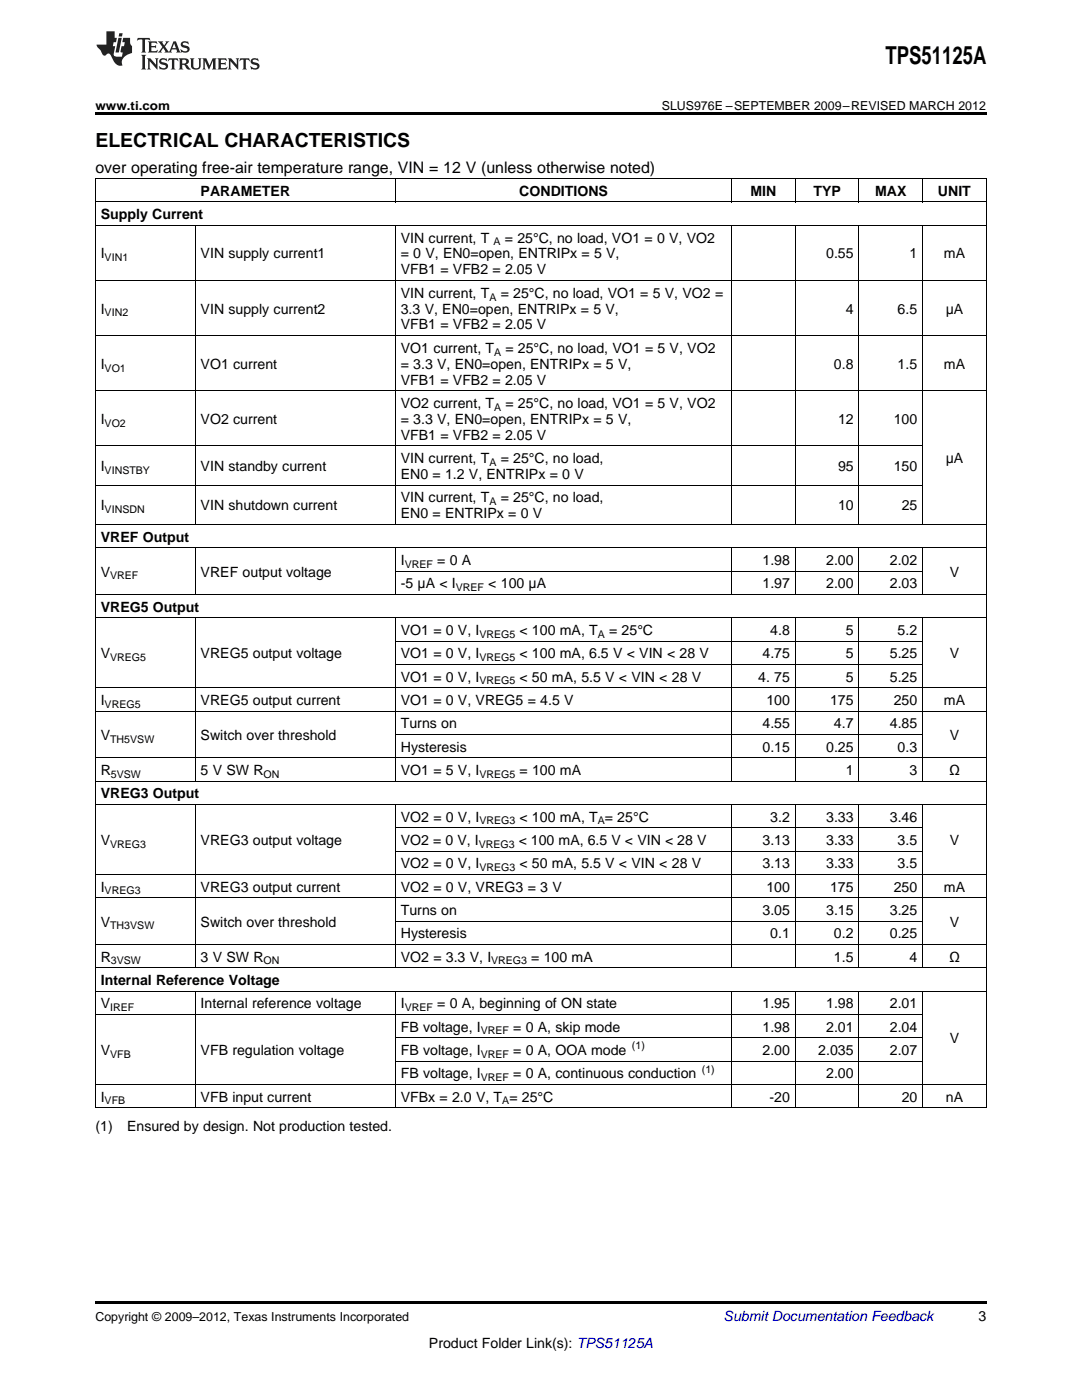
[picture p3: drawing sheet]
<svg xmlns="http://www.w3.org/2000/svg" width="216mm" height="279mm" viewBox="0 0 216 279" stroke-linecap="round" stroke-linejoin="round" font-family="sans-serif">
<defs><g id="words">
<text font-size="4.9" x="176.7" y="12.8">TPS51125A</text>
<text font-size="3.9" x="19" y="29.3">ELECTRICAL CHARACTERISTICS</text>
<text font-size="3.2" x="19" y="34.4">over operating free-air temperature range, VIN = 12 V (unless otherwise noted)</text>
<g font-size="2.8">
<text x="40" y="39.1">PARAMETER</text>
<text x="103.6" y="39.1">CONDITIONS</text>
<text x="149.8" y="39.1">MIN</text>
<text x="162.3" y="39.1">TYP</text>
<text x="174.6" y="39.1">MAX</text>
<text x="187.1" y="39.1">UNIT</text>
<text x="20.1" y="43.7">Supply Current</text>
<text x="20.1" y="51.6">I</text>
<text x="40" y="51.6">VIN supply current1</text>
<text x="80" y="48.4">VIN current, T</text>
<text x="80" y="51.6">= 0 V, EN0=open, ENTRIPx = 5 V,</text>
<text x="100.8" y="48.4">= 25°C, no load, VO1 = 0 V, VO2</text>
<text x="164.9" y="51.6">0.55</text>
<text x="181.5" y="51.6">1</text>
<text x="188.3" y="51.6">mA</text>
<text x="80" y="54.8">VFB1 = VFB2 = 2.05 V</text>
<text x="80" y="59.4">VIN current, T</text>
<text x="99.9" y="59.4">= 25°C, no load, VO1 = 5 V, VO2 =</text>
<text x="20.1" y="62.6">I</text>
<text x="40" y="62.6">VIN supply current2</text>
<text x="80" y="62.6">3.3 V, EN0=open, ENTRIPx = 5 V,</text>
<text x="80" y="65.8">VFB1 = VFB2 = 2.05 V</text>
<text x="168.8" y="62.6">4</text>
<text x="179.1" y="62.6">6.5</text>
<text x="188.7" y="62.6">μA</text>
<text x="80" y="70.4">VO1 current, T</text>
<text x="100.9" y="70.4">= 25°C, no load, VO1 = 5 V, VO2</text>
<text x="20.1" y="73.6">I</text>
<text x="40" y="73.6">VO1 current</text>
<text x="80" y="73.6">= 3.3 V, EN0=open, ENTRIPx = 5 V,</text>
<text x="80" y="76.8">VFB1 = VFB2 = 2.05 V</text>
<text x="166.4" y="73.6">0.8</text>
<text x="179.1" y="73.6">1.5</text>
<text x="188.3" y="73.6">mA</text>
<text x="80" y="81.4">VO2 current, T</text>
<text x="100.9" y="81.4">= 25°C, no load, VO1 = 5 V, VO2</text>
<text x="20.1" y="84.6">I</text>
<text x="40" y="84.6">VO2 current</text>
<text x="80" y="84.6">= 3.3 V, EN0=open, ENTRIPx = 5 V,</text>
<text x="80" y="87.8">VFB1 = VFB2 = 2.05 V</text>
<text x="167.2" y="84.6">12</text>
<text x="178.3" y="84.6">100</text>
<text x="20.1" y="94">I</text>
<text x="40" y="94">VIN standby current</text>
<text x="80" y="92.4">VIN current, T</text>
<text x="80" y="95.6">EN0 = 1.2 V, ENTRIPx = 0 V</text>
<text x="99.9" y="92.4">= 25°C, no load,</text>
<text x="167.2" y="94">95</text>
<text x="178.3" y="94">150</text>
<text x="188.7" y="92.4">μA</text>
<text x="20.1" y="101.8">I</text>
<text x="40" y="101.8">VIN shutdown current</text>
<text x="80" y="100.3">VIN current, T</text>
<text x="99.9" y="100.3">= 25°C, no load,</text>
<text x="167.2" y="101.8">10</text>
<text x="179.9" y="101.8">25</text>
<text x="80" y="103.4">EN0 = ENTRIPx = 0 V</text>
<text x="20.1" y="108.1">VREF Output</text>
<text x="80" y="112.7">I</text>
<text x="87.2" y="112.7">= 0 A</text>
<text x="152.2" y="112.7">1.98</text>
<text x="164.9" y="112.7">2.00</text>
<text x="177.6" y="112.7">2.02</text>
<text x="20.1" y="115.1">V</text>
<text x="40" y="115.1">VREF output voltage</text>
<text x="80" y="117.4">-5 μA &lt; I</text>
<text x="97.4" y="117.4">&lt; 100 μA</text>
<text x="152.2" y="117.4">1.97</text>
<text x="164.9" y="117.4">2.00</text>
<text x="177.6" y="117.4">2.03</text>
<text x="189.5" y="115.1">V</text>
<text x="20.1" y="122.1">VREG5 Output</text>
<text x="20.1" y="131.4">V</text>
<text x="40" y="131.4">VREG5 output voltage</text>
<text x="80" y="126.7">VO1 = 0 V, I</text>
<text x="80" y="131.4">VO1 = 0 V, I</text>
<text x="103.7" y="126.7">&lt; 100 mA, T</text>
<text x="103.7" y="131.4">&lt; 100 mA, 6.5 V &lt; VIN &lt; 28 V</text>
<text x="121.5" y="126.7">= 25°C</text>
<text x="152.2" y="131.4">4.75</text>
<text x="153.7" y="126.7">4.8</text>
<text x="168.8" y="126.7">5</text>
<text x="168.8" y="131.4">5</text>
<text x="177.6" y="131.4">5.25</text>
<text x="179.1" y="126.7">5.2</text>
<text x="189.5" y="131.4">V</text>
<text x="80" y="136">VO1 = 0 V, I</text>
<text x="103.7" y="136">&lt; 50 mA, 5.5 V &lt; VIN &lt; 28 V</text>
<text x="151.3" y="136">4. 75</text>
<text x="168.8" y="136">5</text>
<text x="177.6" y="136">5.25</text>
<text x="20.1" y="140.7">I</text>
<text x="40" y="140.7">VREG5 output current</text>
<text x="80" y="140.7">VO1 = 0 V, VREG5 = 4.5 V</text>
<text x="152.9" y="140.7">100</text>
<text x="165.6" y="140.7">175</text>
<text x="178.3" y="140.7">250</text>
<text x="188.3" y="140.7">mA</text>
<text x="20.1" y="147.7">V</text>
<text x="40" y="147.7">Switch over threshold</text>
<text x="80" y="145.3">Turns on</text>
<text x="152.2" y="145.3">4.55</text>
<text x="166.4" y="145.3">4.7</text>
<text x="177.6" y="145.3">4.85</text>
<text x="189.5" y="147.7">V</text>
<text x="20.1" y="154.7">R</text>
<text x="40" y="154.7">5 V SW R</text>
<text x="80" y="150">Hysteresis</text>
<text x="80" y="154.7">VO1 = 5 V, I</text>
<text x="103.7" y="154.7">= 100 mA</text>
<text x="152.2" y="150">0.15</text>
<text x="164.9" y="150">0.25</text>
<text x="168.8" y="154.7">1</text>
<text x="179.1" y="150">0.3</text>
<text x="181.5" y="154.7">3</text>
<text x="189.4" y="154.7">Ω</text>
<text x="20.1" y="159.3">VREG3 Output</text>
<text x="80" y="164">VO2 = 0 V, I</text>
<text x="103.7" y="164">&lt; 100 mA, T = 25°C</text>
<text x="153.7" y="164">3.2</text>
<text x="164.9" y="164">3.33</text>
<text x="177.6" y="164">3.46</text>
<text x="20.1" y="168.6">V</text>
<text x="40" y="168.6">VREG3 output voltage</text>
<text x="80" y="168.6">VO2 = 0 V, I</text>
<text x="80" y="173.3">VO2 = 0 V, I</text>
<text x="103.5" y="168.6">&lt; 100 mA, 6.5 V &lt; VIN &lt; 28 V</text>
<text x="103.7" y="173.3">&lt; 50 mA, 5.5 V &lt; VIN &lt; 28 V</text>
<text x="152.2" y="168.6">3.13</text>
<text x="152.2" y="173.3">3.13</text>
<text x="164.9" y="168.6">3.33</text>
<text x="164.9" y="173.3">3.33</text>
<text x="179.1" y="168.6">3.5</text>
<text x="179.1" y="173.3">3.5</text>
<text x="189.5" y="168.6">V</text>
<text x="20.1" y="177.9">I</text>
<text x="40" y="177.9">VREG3 output current</text>
<text x="80" y="177.9">VO2 = 0 V, VREG3 = 3 V</text>
<text x="152.9" y="177.9">100</text>
<text x="165.6" y="177.9">175</text>
<text x="178.3" y="177.9">250</text>
<text x="188.3" y="177.9">mA</text>
<text x="20.1" y="184.9">V</text>
<text x="40" y="184.9">Switch over threshold</text>
<text x="80" y="182.6">Turns on</text>
<text x="152.2" y="182.6">3.05</text>
<text x="164.9" y="182.6">3.15</text>
<text x="177.6" y="182.6">3.25</text>
<text x="189.5" y="184.9">V</text>
<text x="20.1" y="191.9">R</text>
<text x="40" y="191.9">3 V SW R</text>
<text x="80" y="187.3">Hysteresis</text>
<text x="80" y="191.9">VO2 = 3.3 V, I</text>
<text x="106" y="191.9">= 100 mA</text>
<text x="153.7" y="187.3">0.1</text>
<text x="166.4" y="187.3">0.2</text>
<text x="166.4" y="191.9">1.5</text>
<text x="177.6" y="187.3">0.25</text>
<text x="181.5" y="191.9">4</text>
<text x="189.4" y="191.9">Ω</text>
<text x="20.1" y="196.6">Internal Reference Voltage</text>
<text x="20.1" y="201.2">V</text>
<text x="40" y="201.2">Internal reference voltage</text>
<text x="80" y="201.2">I</text>
<text x="87.2" y="201.2">= 0 A, beginning of ON state</text>
<text x="152.2" y="201.2">1.95</text>
<text x="164.9" y="201.2">1.98</text>
<text x="177.6" y="201.2">2.01</text>
<text x="80" y="205.9">FB voltage, I</text>
<text x="102.4" y="205.9">= 0 A, skip mode</text>
<text x="152.2" y="205.9">1.98</text>
<text x="164.9" y="205.9">2.01</text>
<text x="177.6" y="205.9">2.04</text>
<text x="189.5" y="208.2">V</text>
<text x="20.1" y="210.5">V</text>
<text x="40" y="210.5">VFB regulation voltage</text>
<text x="80" y="210.5">FB voltage, I</text>
<text x="80" y="215.2">FB voltage, I</text>
<text x="102.4" y="210.5">= 0 A, OOA mode</text>
<text x="102.4" y="215.2">= 0 A, continuous conduction</text>
<text x="152.2" y="210.5">2.00</text>
<text x="163.3" y="210.5">2.035</text>
<text x="164.9" y="215.2">2.00</text>
<text x="177.6" y="210.5">2.07</text>
<text x="20.1" y="219.9">I</text>
<text x="40" y="219.9">VFB input current</text>
<text x="80" y="219.9">VFBx = 2.0 V, T = 25°C</text>
<text x="153.6" y="219.9">-20</text>
<text x="179.9" y="219.9">20</text>
<text x="188.7" y="219.9">nA</text>
<text x="19" y="225.7">(1)</text>
<text x="25.4" y="225.7">Ensured by design. Not production tested.</text>
<text x="195.3" y="263.6">3</text>
<text x="85.6" y="269">Product Folder Link(s): TPS51125A</text>
</g>
<text font-size="2.8" fill="#0000c8" x="144.4" y="263.6">Submit Documentation Feedback</text>
<g font-size="2.5">
<text x="19" y="21.9">www.ti.com</text>
<text x="132" y="21.9">SLUS976E –SEPTEMBER 2009–REVISED MARCH 2012</text>
<text x="19" y="263.6">Copyright © 2009–2012, Texas Instruments Incorporated</text>
</g>
<g font-size="2.1">
<text x="20.9" y="52.1">VIN1</text>
<text x="98.5" y="49">A</text>
<text x="97.6" y="60">A</text>
<text x="20.9" y="63.1">VIN2</text>
<text x="98.6" y="71">A</text>
<text x="20.9" y="74.2">VO1</text>
<text x="98.6" y="82">A</text>
<text x="20.9" y="85.2">VO2</text>
<text x="20.9" y="94.6">VINSTBY</text>
<text x="97.6" y="93">A</text>
<text x="97.6" y="100.8">A</text>
<text x="20.9" y="102.4">VINSDN</text>
<text x="80.8" y="113.3">VREF</text>
<text x="22" y="115.6">VREF</text>
<text x="90.9" y="118">VREF</text>
<text x="22" y="131.9">VREG5</text>
<text x="95.7" y="127.3">VREG5</text>
<text x="95.7" y="131.9">VREG5</text>
<text x="119.3" y="127.3">A</text>
<text x="95.7" y="136.6">VREG5</text>
<text x="20.9" y="141.3">VREG5</text>
<text x="22" y="148.2">TH5VSW</text>
<text x="22.1" y="155.2">5VSW</text>
<text x="52.6" y="155.2">ON</text>
<text x="95.7" y="155.2">VREG5</text>
<text x="95.7" y="164.5">VREG3</text>
<text x="119.3" y="164.5">A</text>
<text x="22" y="169.2">VREG3</text>
<text x="95.5" y="169.2">VREG3</text>
<text x="95.7" y="173.8">VREG3</text>
<text x="20.9" y="178.5">VREG3</text>
<text x="22" y="185.5">TH3VSW</text>
<text x="22.1" y="192.5">3VSW</text>
<text x="52.6" y="192.5">ON</text>
<text x="98" y="192.5">VREG3</text>
<text x="22" y="201.8">IREF</text>
<text x="80.8" y="201.8">VREF</text>
<text x="95.9" y="206.4">VREF</text>
<text x="126.1" y="209.4">(1)</text>
<text x="22" y="211.1">VFB</text>
<text x="95.9" y="211.1">VREF</text>
<text x="95.9" y="215.8">VREF</text>
<text x="140.1" y="214.1">(1)</text>
<text x="20.9" y="220.4">VFB</text>
<text x="100.2" y="220.4">A</text>
</g>
</g></defs>
<g fill="#231f20">
<path d="M27.5 7.6l-.1 .5 .4-.2h.6v.1v2.1l-.2 .4h1l-.3-.4v-2.1l.1-.1h.5l.5 .2-.2-.5zM29.5 8.3l.2 .3v1.5l-.2 .4h1.8l.2-.6a1.04 1.04 0 0 1-1.3 .2v-.7h.6l.3 .2v-.6l-.3 .2h-.6v-.6l.8-.1 .4 .3-.2-.5zM31.5 8.3l.9 1.1-.9 1.1h.8l-.2-.2 .5-.7 .4 .7-.2 .2h1.5l-.1-.2 .1-.4h.9l.1 .4-.2 .2h1l-.3-.3-.7-1.9h-.5l-.9 2-.8-1 .9-1h-.8l.1 .3-.3 .5-.4-.6 .2-.2zM34.7 8.6l.4 1h-.7zM36.3 8.4a.63 .63 0 0 0-.2 .7 .63 .63 0 0 0 .6 .4l.6 .2 .1 .2a.75 .75 0 0 1-.7 .4 .75 .75 0 0 1-.6-.5l.1 .7 .1-.1a1.11 1.11 0 0 0 1.5-.6 1.13 1.13 0 0 0-1.2-.8l-.1-.4a1.04 1.04 0 0 1 1.2 .2l-.2-.5-.1 .1-.5-.2zM28.2 10.9l.2 .4v2.2l-.2 .4h1l-.3-.4v-2.2l.3-.4zM29.3 11.6l.3 .4v1.5l-.3 .4h.8l-.2-.4v-1.3l1.5 1.7v-1.9l.2-.4h-.7l.2 .4v.9l-1.1-1.3zM32 11.8a.62 .62 0 0 0-.2 .7 .62 .62 0 0 0 .6 .4l.6 .1 .1 .3a.76 .76 0 0 1-.7 .3 .76 .76 0 0 1-.6-.4l.1 .7 .1-.1a1.11 1.11 0 0 0 1.5-.6 1.13 1.13 0 0 0-1.2-.8l-.1-.4a1.04 1.04 0 0 1 1.2 .2l-.2-.6-.1 .1-.5-.1zM33.7 11.6l-.2 .6a.61 .61 0 0 1 .8-.3v1.6l-.2 .4h.9l-.2-.4v-1.6a.63 .63 0 0 1 .8 .3l-.2-.6zM35.6 11.6l.3 .4v1.5l-.3 .4h1l-.2-.2v-.8l.5 .2a.76 .76 0 0 0 1.2 .7l-1-1a.58 .58 0 0 0 .6-.5 .58 .58 0 0 0-.5-.6zM36.4 11.9h.1a.45 .45 0 0 1 .5 .1 .45 .45 0 0 1 .1 .5l-.7 .2zM37.9 11.6l.2 .2a2.17 2.17 0 0 0 .3 1.9 .99 .99 0 0 0 1.6-.6v-1.1l.2-.4h-.7l.2 .2a1.92 1.92 0 0 1-.2 1.8 .6 .6 0 0 1-.9-.5v-1.1l.2-.4zM40.4 11.6l.2 .4v1.5l-.2 .4h.7l-.2-.4v-1.4l.8 1.8 .8-1.8v1.4l-.2 .4h.9l-.2-.4v-1.5l.2-.4h-.8l-.6 1.5-.6-1.5zM43.4 11.6l.2 .4v1.5l-.2 .4h1.8l.2-.6a1.04 1.04 0 0 1-1.3 .1v-.6h.5l.4 .2v-.6l-.4 .2h-.5v-.7h.8l.3 .3-.1-.6zM45.5 11.6l.2 .4v1.5l-.2 .4h.7l-.2-.4v-1.3l1.5 1.7v-1.9l.2-.4h-.7l.2 .4v.9l-1.1-1.3zM47.9 11.6l-.1 .6a.61 .61 0 0 1 .8-.3v1.6l-.3 .4h1l-.3-.4 .1-1.6a.63 .63 0 0 1 .7 .3l-.1-.6zM50.2 11.8a.62 .62 0 0 0-.2 .7 .62 .62 0 0 0 .6 .4l.6 .1 .2 .3a.76 .76 0 0 1-.8 .3 .76 .76 0 0 1-.6-.4l.1 .7 .2-.1a1.11 1.11 0 0 0 1.5-.6 1.13 1.13 0 0 0-1.3-.8l-.1-.4a1.04 1.04 0 0 1 1.2 .2l-.1-.6-.2 .1-.5-.1z"/>
<path d="M21.2 6.3v2.6h-1.9l.1 .4 .7 .9a.91 .91 0 0 0 1 .8 .56 .56 0 0 1 .5-.3 .56 .56 0 0 1 .5 .3l.4 .8a1.53 1.53 0 0 0 1.9 1.2 1.54 1.54 0 0 1 1-2.1l.9-.3v-1.4a1.52 1.52 0 0 1-.3-1.6h-1.4l-.2 .8h.5l-.2 .8h-.4l-.2 1v.2l.4 .1-.2 .8a1.93 1.93 0 0 1-1.6-.3l.3-1.8h-.5l.2-.8h.4l.2-.8h-.4v-1.3zM23.6 7.6l-.6 2.9h.7l.6-2.9zM23.8 6.6l-.1 .7h.6l.2-.7z"/>
</g>
<path d="M19 22.5h177.8v.5h-177.8zM19 259.7h177.8v.5h-177.8z" fill="#000"/>
<g fill="none" stroke="#000" stroke-width=".2">
<path d="M19 35.6h177.8M19.1 35.7v185.4M78.9 35.7v4.7M146 35.7v4.7M158.7 35.7v4.7M171.4 35.7v4.7M184.1 35.7v4.7M196.8 35.7v185.4M19 56h177.8M19 45h177.8M19 40.3h177.8M38.9 45v59.7"/>
<path d="M78.9 45v59.7M146 45v59.7M158.7 45v59.7M171.4 45v59.7M184.1 45v59.7M19 78h177.8M19 67h177.8M19 96.8h165.1M19 89h165.1M19 118.6h177.8M19 109.3h177.8M19 104.7h177.8"/>
<path d="M38.9 109.4v9.3M78.9 109.4v9.3M78.9 114h105.2M146 109.4v9.3M158.7 109.4v9.3M171.4 109.4v9.3M184.1 109.4v9.3M19 137.2h177.8M19 123.3h177.8M38.9 123.3v32.6M78.9 123.3v32.6M78.9 132.6h105.2"/>
<path d="M78.9 127.9h105.2M146 123.3v32.6M158.7 123.3v32.6M171.4 123.3v32.6M184.1 123.3v32.6M19 155.9h177.8M19 151.2h177.8M19 141.9h177.8M78.9 146.6h105.2M19 179.2h177.8M19 174.5h177.8M19 160.5h177.8"/>
<path d="M38.9 160.6v32.6M78.9 160.6v32.6M78.9 169.8h105.2M78.9 165.2h105.2M146 160.6v32.6M158.7 160.6v32.6M171.4 160.6v32.6M184.1 160.6v32.6M19 197.8h177.8M19 193.1h177.8M19 188.5h177.8M38.9 197.8v23.3"/>
<path d="M78.9 197.8v23.3M78.9 183.8h105.2M146 197.8v23.3M158.7 197.8v23.3M171.4 197.8v23.3M184.1 197.8v23.3M19 216.4h177.8M19 202.4h165.1M78.9 211.8h105.2M78.9 207.1h105.2M19 221.1h177.8"/>
</g>
<use href="#words"/>
</svg>
